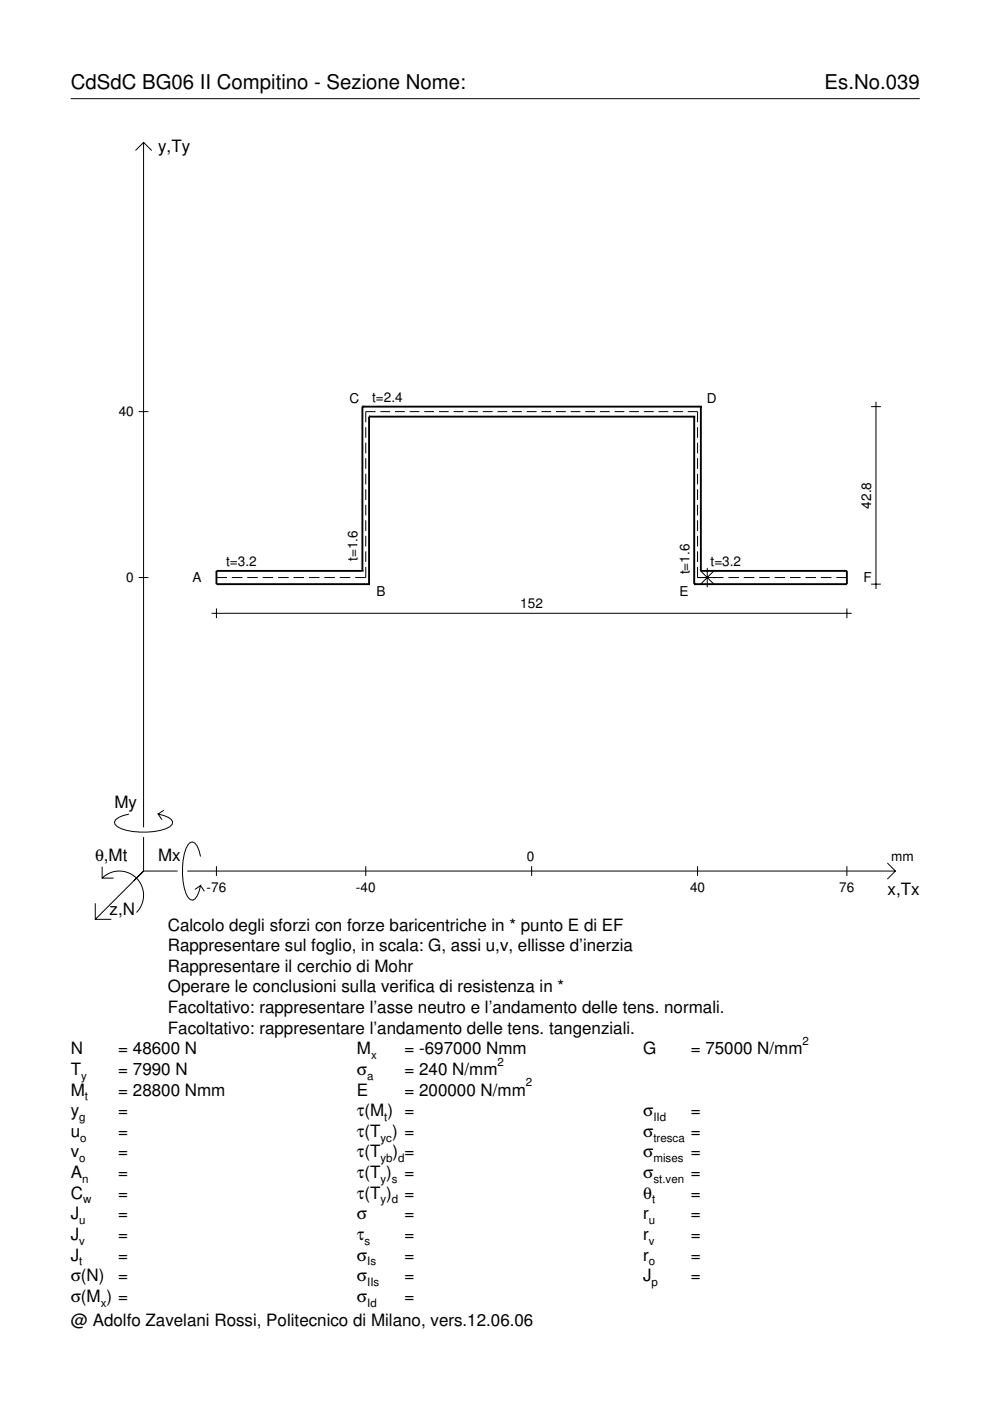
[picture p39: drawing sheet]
<svg xmlns="http://www.w3.org/2000/svg" width="210mm" height="297mm" viewBox="0 0 210 297" stroke-linecap="round" stroke-linejoin="round" font-family="sans-serif">
<defs><g id="words">
<g font-size="4.3">
<text x="15" y="18.9">CdSdC BG06 II Compitino - Sezione Nome:</text>
<text x="174.8" y="18.9">Es.No.039</text>
</g>
<g font-size="3.6">
<text x="33.5" y="32.3">y,Ty</text>
<text x="24.3" y="171.3">My</text>
<text x="20.1" y="182.6">θ,Mt</text>
<text x="33.5" y="182.6">Mx</text>
<text x="188.2" y="189.8">x,Tx</text>
<text x="23.2" y="193.9">z,N</text>
<text x="35.6" y="197.3">Calcolo degli sforzi con forze baricentriche in * punto E di EF</text>
<text x="35.6" y="201.7">Rappresentare sul foglio, in scala: G, assi u,v, ellisse d’inerzia</text>
<text x="35.6" y="206">Rappresentare il cerchio di Mohr</text>
<text x="35.6" y="210.4">Operare le conclusioni sulla verifica di resistenza in *</text>
<text x="35.6" y="214.8">Facoltativo: rappresentare l’asse neutro e l’andamento delle tens. normali.</text>
<text x="35.6" y="219.2">Facoltativo: rappresentare l’andamento delle tens. tangenziali.</text>
<text x="15" y="223.5">N</text>
<text x="15" y="227.9">T</text>
<text x="25.1" y="227.9">= 7990 N</text>
<text x="25.1" y="223.5">= 48600 N</text>
<text x="75.7" y="223.5">M</text>
<text x="75.7" y="227.9">σ</text>
<text x="85.8" y="223.5">= -697000 Nmm</text>
<text x="85.8" y="227.9">= 240 N/mm</text>
<text x="136.4" y="223.5">G</text>
<text x="146.5" y="223.5">= 75000 N/mm</text>
<text x="15" y="232.3">M</text>
<text x="25.1" y="232.3">= 28800 Nmm</text>
<text x="75.7" y="232.3">E</text>
<text x="85.8" y="232.3">= 200000 N/mm</text>
<text x="15" y="236.7">y</text>
<text x="25.1" y="236.7">=</text>
<text x="75.7" y="236.7">τ(M ) =</text>
<text x="136.4" y="236.7">σ</text>
<text x="146.5" y="236.7">=</text>
<text x="15" y="241">u</text>
<text x="15" y="245.4">v</text>
<text x="25.1" y="241">=</text>
<text x="25.1" y="245.4">=</text>
<text x="75.7" y="245.4">τ(T</text>
<text x="75.7" y="241">τ(T ) =</text>
<text x="83.3" y="245.4">) =</text>
<text x="136.4" y="241">σ</text>
<text x="136.4" y="245.4">σ</text>
<text x="146.5" y="241">=</text>
<text x="146.5" y="245.4">=</text>
<text x="15" y="249.8">A</text>
<text x="25.1" y="249.8">=</text>
<text x="75.7" y="249.8">τ(T )</text>
<text x="85.8" y="249.8">=</text>
<text x="136.4" y="249.8">σ</text>
<text x="146.5" y="249.8">=</text>
<text x="15" y="254.2">C</text>
<text x="25.1" y="254.2">=</text>
<text x="75.7" y="254.2">τ(T )</text>
<text x="85.8" y="254.2">=</text>
<text x="136.4" y="254.2">θ</text>
<text x="146.5" y="254.2">=</text>
<text x="15" y="258.5">J</text>
<text x="15" y="262.9">J</text>
<text x="25.1" y="258.5">=</text>
<text x="25.1" y="262.9">=</text>
<text x="75.7" y="258.5">σ</text>
<text x="75.7" y="262.9">τ</text>
<text x="85.8" y="258.5">=</text>
<text x="85.8" y="262.9">=</text>
<text x="136.4" y="258.5">r</text>
<text x="136.4" y="262.9">r</text>
<text x="146.5" y="258.5">=</text>
<text x="146.5" y="262.9">=</text>
<text x="15" y="267.3">J</text>
<text x="25.1" y="267.3">=</text>
<text x="75.7" y="267.3">σ</text>
<text x="85.8" y="267.3">=</text>
<text x="136.4" y="267.3">r</text>
<text x="146.5" y="267.3">=</text>
<text x="15" y="271.7">σ(N)</text>
<text x="25.1" y="271.7">=</text>
<text x="75.7" y="271.7">σ</text>
<text x="85.8" y="271.7">=</text>
<text x="136.4" y="271.7">J</text>
<text x="146.5" y="271.7">=</text>
<text x="15" y="276">σ(M ) =</text>
<text x="15" y="281.2">@ Adolfo Zavelani Rossi, Politecnico di Milano, vers.12.06.06</text>
<text x="75.7" y="276">σ</text>
<text x="85.8" y="276">=</text>
</g>
<g font-size="2.9">
<text x="25.2" y="88.3">40</text>
<text x="74.1" y="85.5">C</text>
<text x="78.9" y="85.2">t=2.4</text>
<text x="149.8" y="85.5">D</text>
<text x="184.7" y="107.8" transform="rotate(-90 184.7 107.8)">42.8</text>
<text x="75.8" y="119" transform="rotate(-90 75.8 119)">t=1.6</text>
<text x="26.8" y="123.5">0</text>
<text x="40.8" y="123.4">A</text>
<text x="47.9" y="120">t=3.2</text>
<text x="146.2" y="121.8" transform="rotate(-90 146.2 121.8)">t=1.6</text>
<text x="150.7" y="120">t=3.2</text>
<text x="183.1" y="123.4">F</text>
<text x="79.8" y="126.4">B</text>
<text x="110.3" y="129">152</text>
<text x="144.1" y="126.4">E</text>
<text x="111.7" y="182.6">0</text>
<text x="189" y="182.6">mm</text>
<text x="43.8" y="189.1">-76</text>
<text x="75.5" y="189.1">-40</text>
<text x="146.3" y="189.1">40</text>
<text x="178" y="189.1">76</text>
</g>
<g font-size="2.4">
<text x="170.2" y="221.5">2</text>
<text x="78.7" y="224.5">x</text>
<text x="105.5" y="225.9">2</text>
<text x="17.2" y="228.9">y</text>
<text x="18" y="233.3">t</text>
<text x="77.9" y="228.9">a</text>
<text x="111.5" y="230.3">2</text>
<text x="16.8" y="237.7">g</text>
<text x="81.5" y="237.7">t</text>
<text x="138.5" y="237.7">IId</text>
<text x="17" y="242">o</text>
<text x="80.7" y="242">yc</text>
<text x="138.5" y="242">tresca</text>
<text x="16.8" y="246.4">o</text>
<text x="17.4" y="250.8">n</text>
<text x="80.7" y="246.4">yb d</text>
<text x="80.7" y="250.8">y s</text>
<text x="138.5" y="246.4">mises</text>
<text x="138.5" y="250.8">st.ven</text>
<text x="17.6" y="255.2">w</text>
<text x="80.7" y="255.2">y d</text>
<text x="138.2" y="255.2">t</text>
<text x="16.8" y="259.5">u</text>
<text x="16.8" y="263.9">v</text>
<text x="77.3" y="263.9">s</text>
<text x="137.6" y="259.5">u</text>
<text x="137.6" y="263.9">v</text>
<text x="16.8" y="268.3">t</text>
<text x="77.9" y="268.3">Is</text>
<text x="137.6" y="268.3">o</text>
<text x="77.9" y="272.7">IIs</text>
<text x="138.2" y="272.7">p</text>
<text x="21.4" y="277">x</text>
<text x="77.9" y="277">Id</text>
</g>
</g></defs>
<g fill="none" stroke="#000" stroke-width=".21">
<path d="M15 20.9h180M28.7 31.9l1.7-1.7 1.8 1.7M30.4 30.2v145.2M29.4 87.3h2.1M77.5 90.6v2.2M77.5 93.9v2.2M77.5 97.1v2.3M79.6 87.3h-2.1v2.2M80.6 87.3h2.1M83.7 87.3h2.1M86.9 87.3h2M90 87.3h2"/>
<path d="M93.1 87.3h2M96.2 87.3h2M99.3 87.3h2M102.4 87.3h2M105.5 87.3h2M108.6 87.3h2.1M111.7 87.3h2.1M114.8 87.3h2.1M117.9 87.3h2.1M121 87.3h2.1M124.1 87.3h2.1M127.2 87.3h2.1"/>
<path d="M130.3 87.3h2.1M133.4 87.3h2.1M136.5 87.3h2.1M139.6 87.3h2.1M142.7 87.3h2.1M145.8 87.3h2.1v2.2M147.9 90.6v2.2M147.9 93.9v2.2M147.9 97.1v2.3M184.7 86.2h2.1M185.7 85.2v39.7M77.5 100.4v2.3"/>
<path d="M77.5 103.7v2.3M77.5 107v2.3M77.5 110.3v2.3M77.5 113.6v2.3M77.5 116.9v2.3M147.9 100.4v2.3M147.9 103.7v2.3M147.9 107v2.3M147.9 110.3v2.3M147.9 113.6v2.3M147.9 116.9v2.3M29.4 122.5h2.1"/>
<path d="M44.9 130h135.7M45.9 122.5h2.2M45.9 129v2.1M49.2 122.5h2.2M52.4 122.5h2.3M55.7 122.5h2.2M59 122.5h2.2M62.2 122.5h2.3M65.5 122.5h2.2M68.8 122.5h2.2M72 122.5h2.3M77.5 120.2v2.3h-2.2"/>
<path d="M147.9 120.2v2.3h5.5M148.5 121l2.9 2.9M150 120.4v4.1M151.4 121l-2.9 2.9M154.4 122.5h2.3M157.7 122.5h2.2M161 122.5h2.2M164.2 122.5h2.3M167.5 122.5h2.2M170.8 122.5h2.2M174 122.5h2.3M177.3 122.5h2.3"/>
<path d="M179.6 129v2.1M184.7 123.9h2.1M27.3 172.6a3.6 3.6 0 0 0-3 1.7l.1 .5a5.7 5.7 0 0 0 3.8 1.5 13.3 13.3 0 0 0 7.8-1l.5-.5 .1-.5a3.6 3.6 0 0 0-3.1-1.7l.8 1.2M30.4 177.5v7.2M34.7 171.8l-1.2 .8M20.2 191.5v3.4h3.4M21.7 186.2a5.1 5.1 0 0 1 7.2 0 5.1 5.1 0 0 1 0 7.3M21.7 183.8v2.4h2.4M30.4 184.7l-10.2 10.2M30.4 184.7l-2 2M30.4 184.7h7.2M39.7 184.7h150.1"/>
<path d="M42.5 181.6a3.6 3.6 0 0 0-1.7-3.1l-.5 .1a5.7 5.7 0 0 0-1.5 3.8 13.3 13.3 0 0 0 1 7.8l.5 .5 .5 .2a3.6 3.6 0 0 0 1.7-3.1l-1.2 .8M42.5 187.8l.8 1.2M45.9 183.7v2M77.5 183.7v2M112.7 183.7v2M147.9 183.7v2M179.6 183.7v2M188.1 183l1.7 1.7-1.7 1.7"/>
</g>
<g fill="none" stroke="#000" stroke-width=".4">
<path d="M76.8 86.2h.1M76.8 86.2v34.8M76.8 86.2h71.8M78.2 88.3h.1M78.2 88.3v35.6M78.2 88.3h69M147.2 88.3h.1M147.2 88.3v35.6M148.6 86.2h.1M148.6 86.2v34.8M76.8 121h.1M76.8 121h-30.9v2.9h32.3"/>
<path d="M78.2 123.9h.1M147.2 123.9h.1M148.6 121h.1M148.6 121h31v2.9h-32.4"/>
</g>
<use href="#words"/>
</svg>
